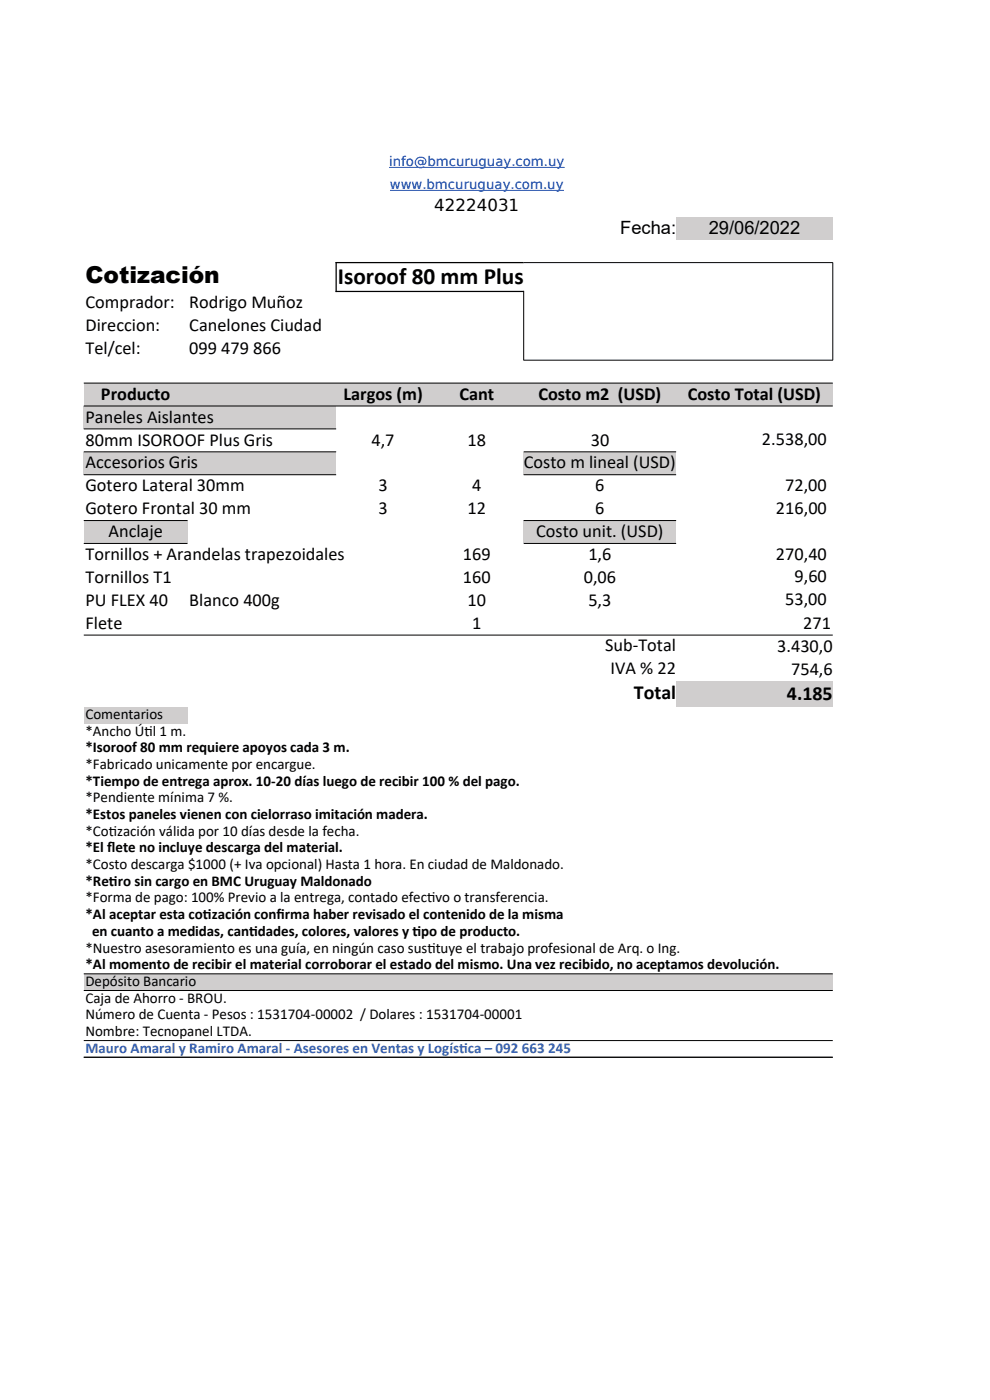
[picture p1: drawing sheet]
<svg xmlns="http://www.w3.org/2000/svg" width="210mm" height="297mm" viewBox="0 0 210 297" stroke-linecap="round" stroke-linejoin="round" font-family="sans-serif">
<defs><g id="words">
<g font-size="4.9">
<text x="18.1" y="60">Cotización</text>
<text x="71.7" y="60.3">Isoroof 80 mm Plus</text>
</g>
<g font-size="4.2">
<text x="134.5" y="148.3">Total</text>
<text x="166.9" y="148.6">4.185</text>
</g>
<g font-size="3.9">
<text x="131.6" y="49.7">Fecha:</text>
<text x="150.4" y="49.7">29/06/2022</text>
<text x="18.1" y="65.4">Comprador:</text>
<text x="40.1" y="65.4">Rodrigo Muñoz</text>
<text x="18.1" y="70.2">Direccion:</text>
<text x="40.1" y="70.2">Canelones Ciudad</text>
<text x="18.1" y="75.1">Tel/cel:</text>
<text x="40.1" y="75.1">099 479 866</text>
<text x="18.1" y="89.7">Paneles Aislantes</text>
<text x="21.4" y="84.8">Producto</text>
<text x="72.9" y="84.8">Largos (m)</text>
<text x="97.5" y="84.8">Cant</text>
<text x="114.2" y="84.8">Costo m2 (USD)</text>
<text x="145.9" y="84.8">Costo Total (USD)</text>
<text x="18.1" y="94.5">80mm ISOROOF Plus Gris</text>
<text x="78.8" y="94.5">4,7</text>
<text x="99.2" y="94.5">18</text>
<text x="125.3" y="94.5">30</text>
<text x="161.6" y="94.4">2.538,00</text>
<text x="18.1" y="99.4">Accesorios Gris</text>
<text x="111.1" y="99.4">Costo m lineal (USD)</text>
<text x="18.1" y="104.3">Gotero Lateral 30mm</text>
<text x="80.3" y="104.3">3</text>
<text x="100.2" y="104.3">4</text>
<text x="126.3" y="104.3">6</text>
<text x="166.6" y="104.1">72,00</text>
<text x="18.1" y="109.1">Gotero Frontal 30 mm</text>
<text x="23" y="114">Anclaje</text>
<text x="80.3" y="109.1">3</text>
<text x="99.2" y="109.1">12</text>
<text x="113.7" y="114">Costo unit. (USD)</text>
<text x="126.3" y="109.1">6</text>
<text x="164.6" y="109">216,00</text>
<text x="18.1" y="118.8">Tornillos + Arandelas trapezoidales</text>
<text x="98.2" y="118.8">169</text>
<text x="124.8" y="118.8">1,6</text>
<text x="164.6" y="118.7">270,40</text>
<text x="18.1" y="123.7">Tornillos T1</text>
<text x="98.2" y="123.7">160</text>
<text x="123.8" y="123.7">0,06</text>
<text x="168.6" y="123.5">9,60</text>
<text x="18.1" y="128.6">PU FLEX 40</text>
<text x="40.1" y="128.6">Blanco 400g</text>
<text x="99.2" y="128.6">10</text>
<text x="124.8" y="128.6">5,3</text>
<text x="166.6" y="128.4">53,00</text>
<text x="18.1" y="133.4">Flete</text>
<text x="100.2" y="133.4">1</text>
<text x="170.4" y="133.4">271</text>
<text x="128.3" y="138.2">Sub-Total</text>
<text x="129.5" y="143">IVA % 22</text>
<text x="164.8" y="138.3">3.430,0</text>
<text x="167.8" y="143.1">754,6</text>
</g>
<text font-size="3.5" x="92.1" y="44.8">42224031</text>
<g font-size="3.2">
<text x="18.1" y="152.5">Comentarios</text>
<text x="18.1" y="156.1">*Ancho Út</text>
<text x="18.1" y="159.6">*Isoroof 80 mm requiere apoyos cada 3 m.</text>
<text x="30.6" y="156.1">il 1 m.</text>
<text x="18.1" y="163.1">*Fabricado unicamente por encargue.</text>
<text x="18.1" y="166.7">*Tiempo de entrega aprox. 10-20 días luego de recibir 100 % del pago.</text>
<text x="18.1" y="170.2">*Pendiente mínima 7 %.</text>
<text x="18.1" y="173.7">*Estos paneles vienen con cielorraso imitación madera.</text>
<text x="18.1" y="177.3">*Cot</text>
<text x="23.1" y="177.3">ización válida por 10 días desde la fecha.</text>
<text x="18.1" y="180.8">*El f</text>
<text x="18.1" y="184.4">*Costo descarga $1000 (+ Iva opcional) Hasta 1 hora. En ciudad de Maldonado.</text>
<text x="22.8" y="180.8">lete no incluye descarga del material.</text>
<text x="18.1" y="187.9">*Ret</text>
<text x="18.1" y="191.5">*Forma de pago: 100% Previo a la entrega, contado efect</text>
<text x="23.1" y="187.9">iro sin cargo en BMC Uruguay Maldonado</text>
<text x="90.6" y="191.5">ivo o transferencia.</text>
<text x="18.1" y="195">*Al aceptar esta cot</text>
<text x="43" y="195">ización conf</text>
<text x="58.7" y="195">irma haber revisado el contenido de la misma</text>
<text x="18.1" y="202.1">*Nuestro asesoramiento es una guía, en ningún caso sust</text>
<text x="19.5" y="198.5">en cuanto a medidas, cant</text>
<text x="52.8" y="198.5">idades, colores, valores y t</text>
<text x="87.5" y="198.5">ipo de producto.</text>
<text x="90.7" y="202.1">ituye el trabajo profesional de Arq. o Ing.</text>
<text x="18.1" y="205.6">*Al momento de recibir el material corroborar el estado del mismo. Una vez recibido, no aceptamos devolución.</text>
<text x="18.1" y="209.2">Depósito Bancario</text>
<text x="18.1" y="212.7">Caja de Ahorro - BROU.</text>
<text x="18.1" y="216.3">Número de Cuenta - Pesos : 1531704-00002 / Dolares : 1531704-00001</text>
<text x="18.1" y="219.8">Nombre: Tecnopanel LTDA.</text>
</g>
<g font-size="3.2" fill="#3465a4">
<text x="18.1" y="223.3">Mauro Amaral y Ramiro Amaral - Asesores en Ventas y Logíst</text>
<text x="97.4" y="223.3">ica – 092 663 245</text>
</g>
<g font-size="2.8" fill="#00f">
<text x="82.5" y="35.2">info@bmcuruguay.com.uy</text>
<text x="82.7" y="40.1">www.bmcuruguay.com.uy</text>
</g>
</g></defs>
<g fill="#d0cece">
<path d="M143.4 46h33.2v4.8h-33.2z" fill-rule="evenodd"/>
<path d="M17.8 81.2h158.8v4.9h-158.8z" fill-rule="evenodd"/>
<path d="M17.8 86.1h53.5v4.9h-53.5z" fill-rule="evenodd"/>
<path d="M17.8 95.8h53.5v4.9h-53.5z" fill-rule="evenodd"/>
<path d="M111.1 95.8h32.3v4.9h-32.3z" fill-rule="evenodd"/>
<path d="M17.8 110.4h22v4.9h-22z" fill-rule="evenodd"/>
<path d="M111.1 110.4h32.3v4.9h-32.3z" fill-rule="evenodd"/>
<path d="M143.4 144.4h33.2v5.5h-33.2z" fill-rule="evenodd"/>
<path d="M17.8 149.9h22v3.6h-22z" fill-rule="evenodd"/>
<path d="M17.8 206.6h158.8v3.5h-158.8z" fill-rule="evenodd"/>
</g>
<path d="M71.2 55.7h39.9M71.3 55.6v6.4M71.2 61.8h39.9" fill="none" stroke="#000" stroke-width=".26"/>
<g fill="none" stroke="#000" stroke-width=".21">
<path d="M111.1 55.7h65.6M176.7 55.7v20.7M111.1 76.4h65.6M111.1 61.7v14.7M17.8 81.3h158.9M17.8 86.1h158.9M17.8 91h53.5M17.8 95.9h53.5M111.1 95.9h32.3M17.8 100.7h53.5M17.8 110.4h22M17.8 115.3h22"/>
<path d="M111.1 100.7h32.3M111.1 110.4h32.3M111.1 115.3h32.3M17.8 134.7h158.9M17.8 206.6h158.9M17.8 210.1h158.9M17.8 220.8h158.9M17.8 224.3h158.9"/>
</g>
<path d="M82.5 35.5h37.3M82.7 40.4h36.9" fill="none" stroke="#00f" stroke-width=".21"/>
<use href="#words"/>
</svg>
